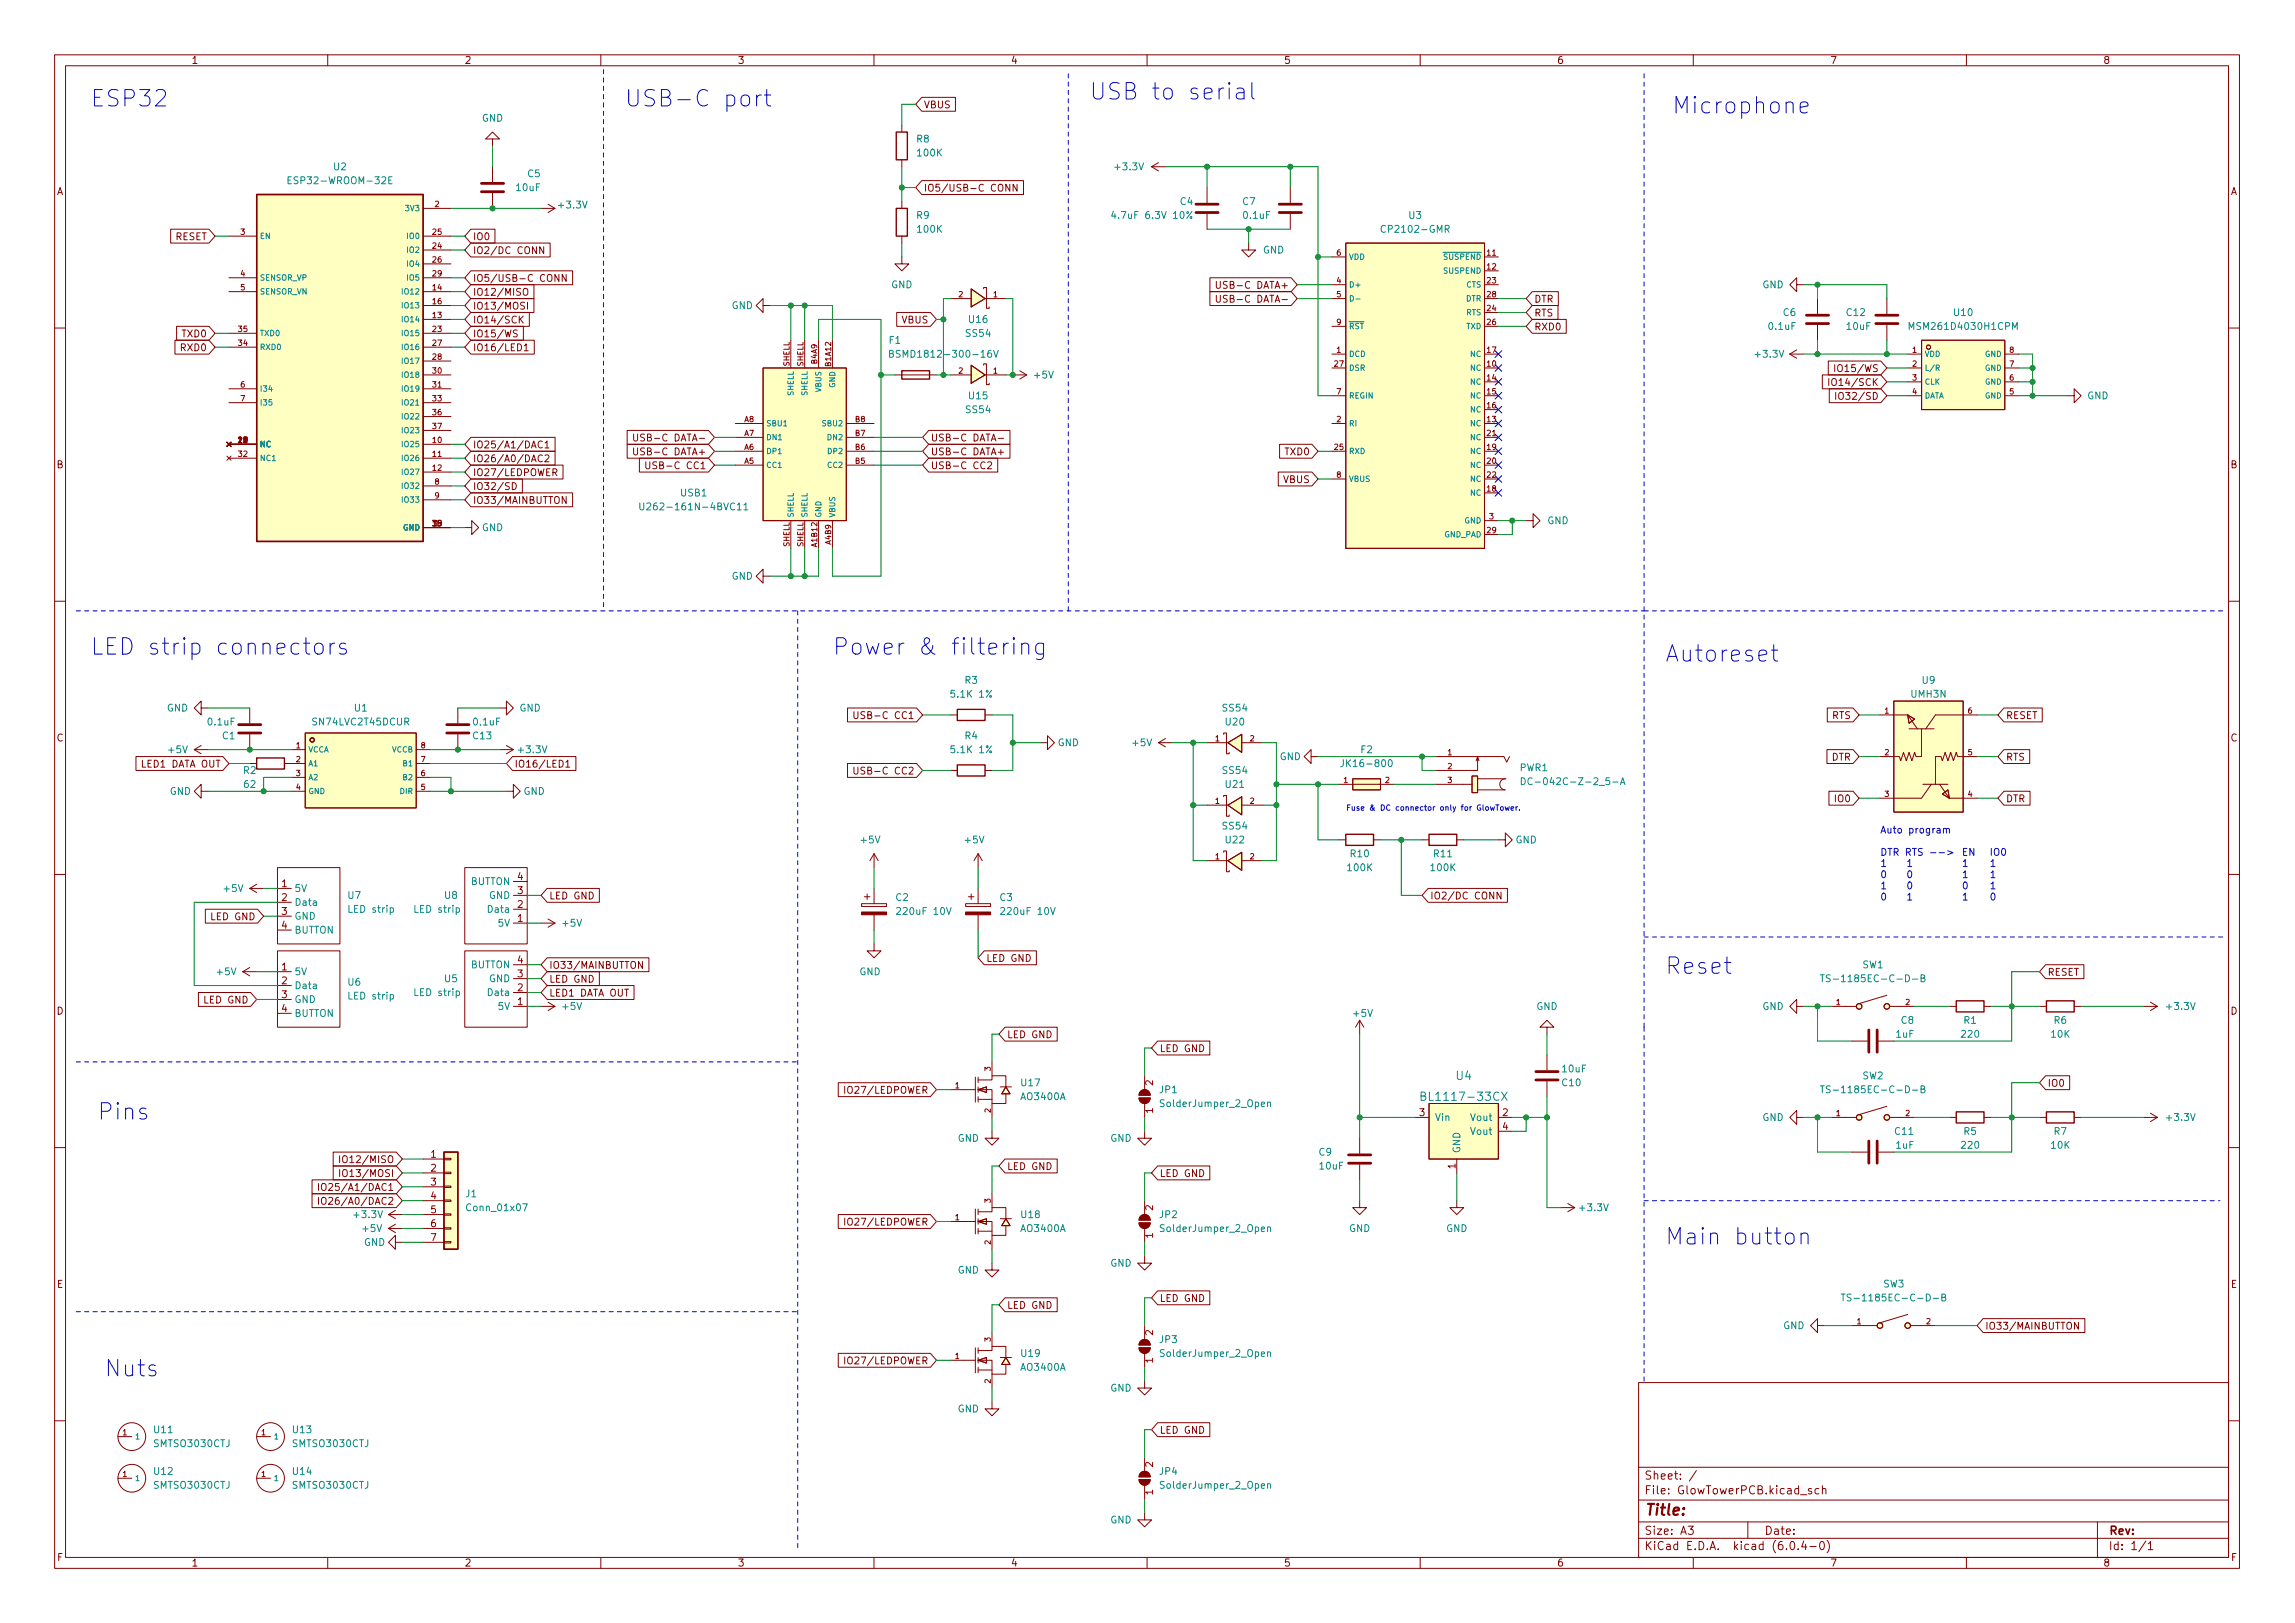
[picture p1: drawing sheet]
<svg xmlns="http://www.w3.org/2000/svg" width="420mm" height="297mm" viewBox="0 0 420 297" stroke-linecap="round" stroke-linejoin="round" font-family="sans-serif">
<defs><g id="words">
<g font-size="4.2" fill="#0000c2">
<text x="16.5" y="19.5">ESP32</text>
<text x="114.3" y="19.5">USB-C port</text>
<text x="199.4" y="18.3">USB to serial</text>
<text x="306.1" y="20.8">Microphone</text>
<text x="16.5" y="119.9">LED strip connectors</text>
<text x="152.4" y="119.9">Power &amp; filtering</text>
<text x="304.8" y="121.1">Autoreset</text>
<text x="304.8" y="178.3">Reset</text>
<text x="17.8" y="205">Pins</text>
<text x="304.8" y="227.8">Main button</text>
<text x="19" y="251.9">Nuts</text>
</g>
<text font-size="2.8" fill="#840000" x="301" y="277.3">Title:</text>
<g font-size="2.1" fill="#008484">
<text x="266.6" y="197.6">U4</text>
<text x="261.2" y="201.5">BL1117-33CX</text>
</g>
<g font-size="2.1" fill="#840000">
<text x="301" y="273.5">File: GlowTowerPCB.kicad_sch</text>
<text x="301" y="270.8">Sheet: /</text>
<text x="301" y="280.9">Size: A3</text>
<text x="323" y="280.9">Date:</text>
<text x="386" y="280.9">Rev:</text>
<text x="301" y="283.7">KiCad E.D.A. kicad (6.0.4-0)</text>
<text x="386" y="283.7">Id: 1/1</text>
</g>
<g font-size="1.8" fill="#840000">
<text x="35" y="11.7">1</text>
<text x="85" y="11.7">2</text>
<text x="135" y="11.7">3</text>
<text x="185" y="11.7">4</text>
<text x="235" y="11.7">5</text>
<text x="285" y="11.7">6</text>
<text x="335" y="11.7">7</text>
<text x="385" y="11.7">8</text>
<text x="169.1" y="19.8">VBUS</text>
<text x="10.3" y="35.7">A</text>
<text x="169.1" y="35.1">IO5/USB-C CONN</text>
<text x="408.3" y="35.7">A</text>
<text x="32" y="43.9">RESET</text>
<text x="86.5" y="43.9">IO0</text>
<text x="86.5" y="46.5">IO2/DC CONN</text>
<text x="86.5" y="51.6">IO5/USB-C CONN</text>
<text x="224" y="52.8">USB-C DATA+</text>
<text x="86.5" y="56.6">IO13/MOSI</text>
<text x="86.5" y="54.1">IO12/MISO</text>
<text x="86.5" y="59.2">IO14/SCK</text>
<text x="165.1" y="59.2">VBUS</text>
<text x="224.5" y="55.4">USB-C DATA-</text>
<text x="280.8" y="57.9">RTS</text>
<text x="280.8" y="55.4">DTR</text>
<text x="33.2" y="64.3">RXD0</text>
<text x="33.4" y="61.7">TXD0</text>
<text x="86.5" y="61.7">IO15/WS</text>
<text x="86.5" y="64.3">IO16/LED1</text>
<text x="280.8" y="60.5">RXD0</text>
<text x="336" y="70.6">IO14/SCK</text>
<text x="336.8" y="68.1">IO15/WS</text>
<text x="337.2" y="73.2">IO32/SD</text>
<text x="86.5" y="82">IO25/A1/DAC1</text>
<text x="117.3" y="83.3">USB-C DATA+</text>
<text x="117.8" y="80.8">USB-C DATA-</text>
<text x="170.3" y="83.3">USB-C DATA+</text>
<text x="170.3" y="80.8">USB-C DATA-</text>
<text x="235.4" y="83.3">TXD0</text>
<text x="10.3" y="85.7">B</text>
<text x="86.5" y="89.7">IO32/SD</text>
<text x="86.5" y="84.6">IO26/A0/DAC2</text>
<text x="86.5" y="87.1">IO27/LEDPOWER</text>
<text x="119.8" y="85.9">USB-C CC1</text>
<text x="170.3" y="85.9">USB-C CC2</text>
<text x="235" y="88.4">VBUS</text>
<text x="408.3" y="85.7">B</text>
<text x="86.5" y="92.2">IO33/MAINBUTTON</text>
<text x="157.9" y="131.6">USB-C CC1</text>
<text x="335.4" y="131.6">RTS</text>
<text x="367.2" y="131.6">RESET</text>
<text x="10.3" y="135.7">C</text>
<text x="408.3" y="135.7">C</text>
<text x="26.3" y="140.5">LED1 DATA OUT</text>
<text x="94.1" y="140.5">IO16/LED1</text>
<text x="157.9" y="141.7">USB-C CC2</text>
<text x="335.3" y="139.2">DTR</text>
<text x="367.2" y="139.2">RTS</text>
<text x="336.1" y="146.8">IO0</text>
<text x="367.2" y="146.8">DTR</text>
<text x="94.8" y="161.1">4</text>
<text x="51.6" y="162.3">1</text>
<text x="51.6" y="164.9">2</text>
<text x="51.6" y="167.4">3</text>
<text x="94.8" y="166.2">2</text>
<text x="94.8" y="163.6">3</text>
<text x="100.5" y="164.6">LED GND</text>
<text x="261.8" y="164.6">IO2/DC CONN</text>
<text x="38.9" y="168.4">LED GND</text>
<text x="51.6" y="170">4</text>
<text x="94.8" y="168.7">1</text>
<text x="51.6" y="177.6">1</text>
<text x="94.8" y="178.9">3</text>
<text x="94.8" y="176.3">4</text>
<text x="100.5" y="179.8">LED GND</text>
<text x="100.5" y="177.3">IO33/MAINBUTTON</text>
<text x="180.5" y="176">LED GND</text>
<text x="374.8" y="178.6">RESET</text>
<text x="10.3" y="185.7">D</text>
<text x="37.6" y="183.6">LED GND</text>
<text x="51.6" y="180.1">2</text>
<text x="51.6" y="182.7">3</text>
<text x="51.6" y="185.2">4</text>
<text x="94.8" y="183.9">1</text>
<text x="94.8" y="181.4">2</text>
<text x="100.5" y="182.4">LED1 DATA OUT</text>
<text x="408.3" y="185.7">D</text>
<text x="184.3" y="190">LED GND</text>
<text x="212.2" y="192.5">LED GND</text>
<text x="155.5" y="200.2">IO27/LEDPOWER</text>
<text x="211.1" y="203.7" transform="rotate(-90 211.1 203.7)">1</text>
<text x="211.1" y="198.6" transform="rotate(-90 211.1 198.6)">2</text>
<text x="374.8" y="198.9">IO0</text>
<text x="259.9" y="204.3">3</text>
<text x="275.1" y="204.3">2</text>
<text x="275.1" y="206.8">4</text>
<text x="63.4" y="212.9">IO12/MISO</text>
<text x="63.4" y="215.4">IO13/MOSI</text>
<text x="78.9" y="211.9">1</text>
<text x="78.9" y="214.4">2</text>
<text x="184.3" y="214.1">LED GND</text>
<text x="212.2" y="215.4">LED GND</text>
<text x="266.4" y="213.9" transform="rotate(-90 266.4 213.9)">1</text>
<text x="60.3" y="220.5">IO26/A0/DAC2</text>
<text x="60.3" y="217.9">IO25/A1/DAC1</text>
<text x="78.9" y="217">3</text>
<text x="78.9" y="219.5">4</text>
<text x="211.1" y="221.5" transform="rotate(-90 211.1 221.5)">2</text>
<text x="78.9" y="222">5</text>
<text x="78.9" y="224.6">6</text>
<text x="78.9" y="227.1">7</text>
<text x="155.5" y="224.3">IO27/LEDPOWER</text>
<text x="211.1" y="226.6" transform="rotate(-90 211.1 226.6)">1</text>
<text x="10.4" y="235.7">E</text>
<text x="184.3" y="239.5">LED GND</text>
<text x="212.2" y="238.3">LED GND</text>
<text x="408.4" y="235.7">E</text>
<text x="211.1" y="244.4" transform="rotate(-90 211.1 244.4)">2</text>
<text x="363.4" y="243.3">IO33/MAINBUTTON</text>
<text x="155.5" y="249.7">IO27/LEDPOWER</text>
<text x="211.1" y="249.4" transform="rotate(-90 211.1 249.4)">1</text>
<text x="212.2" y="262.4">LED GND</text>
<text x="211.1" y="268.5" transform="rotate(-90 211.1 268.5)">2</text>
<text x="211.1" y="273.6" transform="rotate(-90 211.1 273.6)">1</text>
<text x="10.4" y="285.7">F</text>
<text x="35" y="286.7">1</text>
<text x="85" y="286.7">2</text>
<text x="135" y="286.7">3</text>
<text x="185" y="286.7">4</text>
<text x="235" y="286.7">5</text>
<text x="285" y="286.7">6</text>
<text x="335" y="286.7">7</text>
<text x="385" y="286.7">8</text>
<text x="408.4" y="285.7">F</text>
</g>
<g font-size="1.8" fill="#008484">
<text x="88.2" y="22.3">GND</text>
<text x="167.8" y="26.1">R8</text>
<text x="168.1" y="28.6">100K</text>
<text x="53.7" y="33.7">ESP32-WROOM-32E</text>
<text x="61.1" y="31.2">U2</text>
<text x="94.6" y="35">10uF</text>
<text x="96.6" y="32.4">C5</text>
<text x="204.3" y="31.2">+3.3V</text>
<text x="102.4" y="38.1">+3.3V</text>
<text x="167.8" y="40">R9</text>
<text x="204.5" y="40">4.7uF 6.3V 10%</text>
<text x="216.1" y="37.5">C4</text>
<text x="227.5" y="37.5">C7</text>
<text x="227.7" y="40">0.1uF</text>
<text x="257.9" y="40">U3</text>
<text x="168.1" y="42.6">100K</text>
<text x="231.2" y="46.4">GND</text>
<text x="253.5" y="42.6">CP2102-GMR</text>
<text x="163.1" y="52.7">GND</text>
<text x="322.6" y="52.7">GND</text>
<text x="133.9" y="56.6">GND</text>
<text x="177.4" y="59.1">U16</text>
<text x="326.5" y="57.8">C6</text>
<text x="338.1" y="57.8">C12</text>
<text x="357.8" y="57.8">U10</text>
<text x="162.8" y="62.9">F1</text>
<text x="164.5" y="65.4">BSMD1812-300-16V</text>
<text x="176.9" y="61.6">SS54</text>
<text x="321.5" y="65.4">+3.3V</text>
<text x="323.9" y="60.4">0.1uF</text>
<text x="338.2" y="60.4">10uF</text>
<text x="350.2" y="60.4">MSM261D4030H1CPM</text>
<text x="189.4" y="69.3">+5V</text>
<text x="176.9" y="75.6">SS54</text>
<text x="177.4" y="73.1">U15</text>
<text x="382.1" y="73.1">GND</text>
<text x="118.8" y="93.4">U262-161N-4BVC11</text>
<text x="124.6" y="90.8">USB1</text>
<text x="283.3" y="95.9">GND</text>
<text x="88.2" y="97.2">GND</text>
<text x="133.9" y="106.1">GND</text>
<text x="176.7" y="125.1">R3</text>
<text x="351.9" y="125.1">U9</text>
<text x="30.5" y="130.2">GND</text>
<text x="64.9" y="130.2">U1</text>
<text x="95.1" y="130.2">GND</text>
<text x="174.4" y="127.7">5.1K 1%</text>
<text x="223.9" y="130.2">SS54</text>
<text x="349.9" y="127.7">UMH3N</text>
<text x="30.9" y="137.8">+5V</text>
<text x="38.2" y="132.8">0.1uF</text>
<text x="40.7" y="135.3">C1</text>
<text x="57.5" y="132.8">SN74LVC2T45DCUR</text>
<text x="86.7" y="135.3">C13</text>
<text x="86.8" y="132.8">0.1uF</text>
<text x="95.1" y="137.8">+3.3V</text>
<text x="174.4" y="137.8">5.1K 1%</text>
<text x="176.7" y="135.3">R4</text>
<text x="193.6" y="136.6">GND</text>
<text x="207.4" y="136.6">+5V</text>
<text x="224.4" y="132.8">U20</text>
<text x="249.2" y="137.8">F2</text>
<text x="44.6" y="141.6">R2</text>
<text x="223.9" y="141.6">SS54</text>
<text x="234.3" y="139.1">GND</text>
<text x="246.3" y="140.4">JK16-800</text>
<text x="278.3" y="141.1">PWR1</text>
<text x="280.7" y="143.7">DC-042C-Z-2_5-A</text>
<text x="31.1" y="145.5">GND</text>
<text x="44.7" y="144.2">62</text>
<text x="95.8" y="145.5">GND</text>
<text x="224.4" y="144.2">U21</text>
<text x="157.7" y="154.3">+5V</text>
<text x="176.7" y="154.3">+5V</text>
<text x="223.9" y="151.8">SS54</text>
<text x="224.4" y="154.3">U22</text>
<text x="277.4" y="154.3">GND</text>
<text x="86.1" y="162">BUTTON</text>
<text x="246.8" y="159.4">100K</text>
<text x="247.3" y="156.9">R10</text>
<text x="262" y="159.4">100K</text>
<text x="262.5" y="156.9">R11</text>
<text x="41.1" y="163.2">+5V</text>
<text x="53.8" y="163.2">5V</text>
<text x="53.8" y="165.8">Data</text>
<text x="63.7" y="164.5">U7</text>
<text x="64" y="167">LED strip</text>
<text x="76.1" y="167">LED strip</text>
<text x="81.4" y="164.5">U8</text>
<text x="89.5" y="164.5">GND</text>
<text x="89.6" y="167">Data</text>
<text x="164" y="164.9">C2</text>
<text x="164.7" y="167.4">220uF 10V</text>
<text x="183.1" y="164.9">C3</text>
<text x="183.8" y="167.4">220uF 10V</text>
<text x="53.8" y="168.3">GND</text>
<text x="53.8" y="170.9">BUTTON</text>
<text x="91.3" y="169.6">5V</text>
<text x="103.1" y="169.6">+5V</text>
<text x="39.8" y="178.5">+5V</text>
<text x="53.8" y="178.5">5V</text>
<text x="81.4" y="179.7">U5</text>
<text x="86.1" y="177.2">BUTTON</text>
<text x="89.5" y="179.7">GND</text>
<text x="157.3" y="178.5">GND</text>
<text x="335.5" y="179.7">TS-1185EC-C-D-B</text>
<text x="341" y="177.2">SW1</text>
<text x="53.8" y="181">Data</text>
<text x="53.8" y="183.6">GND</text>
<text x="63.7" y="180.4">U6</text>
<text x="64" y="182.9">LED strip</text>
<text x="76.1" y="182.3">LED strip</text>
<text x="89.6" y="182.3">Data</text>
<text x="91.3" y="184.8">5V</text>
<text x="103.1" y="184.8">+5V</text>
<text x="281.2" y="184.8">GND</text>
<text x="322.6" y="184.8">GND</text>
<text x="396.8" y="184.8">+3.3V</text>
<text x="53.8" y="186.1">BUTTON</text>
<text x="247.8" y="186.1">+5V</text>
<text x="347.1" y="189.9">1uF</text>
<text x="348.1" y="187.4">C8</text>
<text x="359.2" y="189.9">220</text>
<text x="359.5" y="187.4">R1</text>
<text x="375.6" y="189.9">10K</text>
<text x="376.1" y="187.4">R6</text>
<text x="286.1" y="196.3">10uF</text>
<text x="341" y="197.5">SW2</text>
<text x="187" y="201.3">AO3400A</text>
<text x="187" y="198.8">U17</text>
<text x="212.3" y="200.1">JP1</text>
<text x="212.9" y="202.6">SolderJumper_2_Open</text>
<text x="286.1" y="198.8">C10</text>
<text x="335.5" y="200.1">TS-1185EC-C-D-B</text>
<text x="175.3" y="209">GND</text>
<text x="203.2" y="209">GND</text>
<text x="262.6" y="205.1">Vin</text>
<text x="269.4" y="205.1">Vout</text>
<text x="269.4" y="207.7">Vout</text>
<text x="322.6" y="205.1">GND</text>
<text x="347" y="207.7">C11</text>
<text x="359.5" y="207.7">R5</text>
<text x="376.1" y="207.7">R7</text>
<text x="396.8" y="205.1">+3.3V</text>
<text x="241.5" y="211.5">C9</text>
<text x="241.6" y="214">10uF</text>
<text x="267.3" y="211.1" transform="rotate(-90 267.3 211.1)">GND</text>
<text x="347.1" y="210.2">1uF</text>
<text x="359.2" y="210.2">220</text>
<text x="375.6" y="210.2">10K</text>
<text x="85.3" y="219.1">J1</text>
<text x="85.7" y="221.7">Conn_01x07</text>
<text x="289.4" y="221.7">+3.3V</text>
<text x="65" y="222.9">+3.3V</text>
<text x="66.5" y="225.5">+5V</text>
<text x="187" y="225.5">AO3400A</text>
<text x="187" y="222.9">U18</text>
<text x="212.3" y="222.9">JP2</text>
<text x="212.9" y="225.5">SolderJumper_2_Open</text>
<text x="247" y="225.5">GND</text>
<text x="264.7" y="225.5">GND</text>
<text x="66.6" y="228">GND</text>
<text x="175.3" y="233.1">GND</text>
<text x="203.2" y="231.8">GND</text>
<text x="339.3" y="238.2">TS-1185EC-C-D-B</text>
<text x="344.8" y="235.6">SW3</text>
<text x="212.3" y="245.8">JP3</text>
<text x="326.4" y="243.2">GND</text>
<text x="187" y="250.9">AO3400A</text>
<text x="187" y="248.3">U19</text>
<text x="212.9" y="248.3">SolderJumper_2_Open</text>
<text x="203.2" y="254.7">GND</text>
<text x="28.3" y="262.3">U11</text>
<text x="53.7" y="262.3">U13</text>
<text x="175.3" y="258.5">GND</text>
<text x="28.3" y="269.9">U12</text>
<text x="28.3" y="264.8">SMTSO3030CTJ</text>
<text x="53.7" y="269.9">U14</text>
<text x="53.7" y="264.8">SMTSO3030CTJ</text>
<text x="212.3" y="269.9">JP4</text>
<text x="28.3" y="272.5">SMTSO3030CTJ</text>
<text x="53.7" y="272.5">SMTSO3030CTJ</text>
<text x="212.9" y="272.5">SolderJumper_2_Open</text>
<text x="203.2" y="278.8">GND</text>
</g>
<g font-size="1.8" fill="#0000c2">
<text x="344.2" y="152.5">Auto program</text>
<text x="344.2" y="156.6">DTR RTS --&gt; EN IO0</text>
<text x="344.2" y="158.7">1 1 1 1</text>
<text x="344.2" y="162.7">1 0 0 1</text>
<text x="344.2" y="164.8">0 1 1 0</text>
</g>
<g font-size="1.4" fill="#008484">
<text x="74.4" y="38.6">3V3</text>
<text x="47.5" y="43.7">EN</text>
<text x="74.7" y="46.3">IO2</text>
<text x="74.7" y="43.7">IO0</text>
<text x="246.9" y="47.5">VDD</text>
<text x="263.3" y="47.5">~{SUSPEND}</text>
<text x="47.5" y="51.3">SENSOR_VP</text>
<text x="47.5" y="53.9">SENSOR_VN</text>
<text x="73.9" y="53.9">IO12</text>
<text x="74.7" y="48.8">IO4</text>
<text x="74.7" y="51.3">IO5</text>
<text x="246.9" y="52.6">D+</text>
<text x="264.4" y="50.1">SUSPEND</text>
<text x="268.4" y="52.6">CTS</text>
<text x="73.9" y="59">IO14</text>
<text x="73.9" y="56.4">IO13</text>
<text x="268.4" y="55.2">DTR</text>
<text x="268.4" y="57.7">RTS</text>
<text x="47.5" y="64">RXD0</text>
<text x="47.5" y="61.5">TXD0</text>
<text x="73.9" y="61.5">IO15</text>
<text x="73.9" y="64">IO16</text>
<text x="246.9" y="65.3">DCD</text>
<text x="246.9" y="60.2">~{RST}</text>
<text x="268.4" y="60.2">TXD</text>
<text x="269.2" y="65.3">NC</text>
<text x="352.3" y="65.3">VDD</text>
<text x="363.4" y="65.3">GND</text>
<text x="47.5" y="71.7">I34</text>
<text x="73.9" y="66.6">IO17</text>
<text x="73.9" y="69.1">IO18</text>
<text x="73.9" y="71.7">IO19</text>
<text x="150.4" y="71.7" transform="rotate(-90 150.4 71.7)">VBUS</text>
<text x="152.9" y="70.9" transform="rotate(-90 152.9 70.9)">GND</text>
<text x="246.9" y="67.9">DSR</text>
<text x="269.2" y="67.9">NC</text>
<text x="269.2" y="70.4">NC</text>
<text x="352.3" y="67.8">L/R</text>
<text x="352.3" y="70.4">CLK</text>
<text x="363.4" y="70.4">GND</text>
<text x="363.4" y="67.8">GND</text>
<text x="47.5" y="74.2">I35</text>
<text x="73.9" y="74.2">IO21</text>
<text x="73.9" y="76.7">IO22</text>
<text x="145.3" y="72.4" transform="rotate(-90 145.3 72.4)">SHELL</text>
<text x="147.8" y="72.4" transform="rotate(-90 147.8 72.4)">SHELL</text>
<text x="246.9" y="72.9">REGIN</text>
<text x="269.2" y="72.9">NC</text>
<text x="269.2" y="75.5">NC</text>
<text x="352.3" y="72.9">DATA</text>
<text x="363.4" y="72.9">GND</text>
<text x="47.5" y="81.8">NC</text>
<text x="73.9" y="81.8">IO25</text>
<text x="73.9" y="79.3">IO23</text>
<text x="140.2" y="83.1">DP1</text>
<text x="140.2" y="80.5">DN1</text>
<text x="140.2" y="78">SBU1</text>
<text x="150.7" y="78">SBU2</text>
<text x="151.6" y="80.5">DN2</text>
<text x="151.7" y="83.1">DP2</text>
<text x="246.9" y="78">RI</text>
<text x="246.9" y="83.1">RXD</text>
<text x="269.2" y="78">NC</text>
<text x="269.2" y="83.1">NC</text>
<text x="269.2" y="80.6">NC</text>
<text x="47.5" y="84.4">NC1</text>
<text x="73.9" y="84.4">IO26</text>
<text x="73.9" y="86.9">IO27</text>
<text x="73.9" y="89.4">IO32</text>
<text x="140.2" y="85.6">CC1</text>
<text x="151.6" y="85.6">CC2</text>
<text x="246.9" y="88.2">VBUS</text>
<text x="269.2" y="85.6">NC</text>
<text x="269.2" y="88.2">NC</text>
<text x="73.9" y="92">IO33</text>
<text x="145.3" y="94.8" transform="rotate(-90 145.3 94.8)">SHELL</text>
<text x="147.8" y="94.8" transform="rotate(-90 147.8 94.8)">SHELL</text>
<text x="150.4" y="94.8" transform="rotate(-90 150.4 94.8)">GND</text>
<text x="152.9" y="94.8" transform="rotate(-90 152.9 94.8)">VBUS</text>
<text x="268.1" y="95.8">GND</text>
<text x="269.2" y="90.7">NC</text>
<text x="73.8" y="97.1">GND</text>
<text x="264.4" y="98.3">GND_PAD</text>
<text x="56.4" y="137.7">VCCA</text>
<text x="71.7" y="137.7">VCCB</text>
<text x="56.4" y="140.2">A1</text>
<text x="56.4" y="142.8">A2</text>
<text x="73.9" y="142.8">B2</text>
<text x="73.9" y="140.2">B1</text>
<text x="56.4" y="145.3">GND</text>
<text x="73.3" y="145.3">DIR</text>
<text x="24.6" y="263.4">1</text>
<text x="50" y="263.4">1</text>
<text x="24.6" y="271">1</text>
<text x="50" y="271">1</text>
</g>
<g font-size="1.4" fill="#840000">
<text x="79.6" y="37.9">2</text>
<text x="44.1" y="43">3</text>
<text x="79.2" y="45.5">24</text>
<text x="79.2" y="43">25</text>
<text x="244.7" y="46.8">6</text>
<text x="272.3" y="46.8">11</text>
<text x="44.1" y="50.6">4</text>
<text x="44.1" y="53.1">5</text>
<text x="79.2" y="53.1">14</text>
<text x="79.2" y="48">26</text>
<text x="79.2" y="50.6">29</text>
<text x="244.7" y="51.9">4</text>
<text x="272.3" y="49.3">12</text>
<text x="272.3" y="51.9">23</text>
<text x="79.2" y="58.2">13</text>
<text x="79.2" y="55.7">16</text>
<text x="175.5" y="54.4">2</text>
<text x="181.9" y="54.4">1</text>
<text x="244.7" y="54.4">5</text>
<text x="244.7" y="59.5">9</text>
<text x="272.3" y="56.9">24</text>
<text x="272.3" y="59.5">26</text>
<text x="272.3" y="54.4">28</text>
<text x="43.7" y="63.3">34</text>
<text x="43.7" y="60.7">35</text>
<text x="79.2" y="60.7">23</text>
<text x="79.2" y="63.3">27</text>
<text x="79.2" y="65.8">28</text>
<text x="244.7" y="64.6">1</text>
<text x="272.3" y="64.6">17</text>
<text x="350.1" y="64.6">1</text>
<text x="367.9" y="64.6">8</text>
<text x="44.1" y="70.9">6</text>
<text x="79.2" y="68.4">30</text>
<text x="79.2" y="70.9">31</text>
<text x="144.5" y="67.1" transform="rotate(-90 144.5 67.1)">SHELL</text>
<text x="147.1" y="67.1" transform="rotate(-90 147.1 67.1)">SHELL</text>
<text x="149.6" y="66.6" transform="rotate(-90 149.6 66.6)">B4A9</text>
<text x="152.1" y="67" transform="rotate(-90 152.1 67)">B1A12</text>
<text x="175.5" y="68.4">2</text>
<text x="181.9" y="68.4">1</text>
<text x="244.3" y="67.1">27</text>
<text x="272.3" y="67.1">10</text>
<text x="272.3" y="69.6">14</text>
<text x="350.1" y="67.1">2</text>
<text x="350.1" y="69.6">3</text>
<text x="367.9" y="69.6">6</text>
<text x="367.9" y="67.1">7</text>
<text x="44.1" y="73.4">7</text>
<text x="79.2" y="73.4">33</text>
<text x="79.2" y="76">36</text>
<text x="136.3" y="77.3">A8</text>
<text x="156.6" y="77.3">B8</text>
<text x="244.7" y="77.3">2</text>
<text x="244.7" y="72.2">7</text>
<text x="272.3" y="77.3">13</text>
<text x="272.3" y="72.2">15</text>
<text x="272.3" y="74.7">16</text>
<text x="350.1" y="72.2">4</text>
<text x="367.9" y="72.2">5</text>
<text x="43.7" y="81.1">17</text>
<text x="43.7" y="83.6">32</text>
<text x="44.5" y="81.1">1</text>
<text x="79.2" y="81.1">10</text>
<text x="79.2" y="83.6">11</text>
<text x="79.2" y="78.5">37</text>
<text x="136.3" y="82.3">A6</text>
<text x="136.3" y="79.8">A7</text>
<text x="156.6" y="82.3">B6</text>
<text x="156.6" y="79.8">B7</text>
<text x="244.3" y="82.3">25</text>
<text x="272.3" y="82.3">19</text>
<text x="272.3" y="79.8">21</text>
<text x="79.2" y="86.1">12</text>
<text x="79.6" y="88.7">8</text>
<text x="136.3" y="84.9">A5</text>
<text x="156.6" y="84.9">B5</text>
<text x="244.7" y="87.4">8</text>
<text x="272.3" y="90">18</text>
<text x="272.3" y="84.9">20</text>
<text x="272.3" y="87.4">22</text>
<text x="79.6" y="91.2">9</text>
<text x="272.7" y="95">3</text>
<text x="79.2" y="96.3">15</text>
<text x="79.6" y="96.3">19</text>
<text x="144.5" y="100.1" transform="rotate(-90 144.5 100.1)">SHELL</text>
<text x="147.1" y="100.1" transform="rotate(-90 147.1 100.1)">SHELL</text>
<text x="149.6" y="100" transform="rotate(-90 149.6 100)">A1B12</text>
<text x="152.1" y="99.6" transform="rotate(-90 152.1 99.6)">A4B9</text>
<text x="272.3" y="97.6">29</text>
<text x="345.1" y="130.6">1</text>
<text x="360.3" y="130.6">6</text>
<text x="54.2" y="136.9">1</text>
<text x="77.1" y="136.9">8</text>
<text x="222.5" y="135.7">1</text>
<text x="228.8" y="135.7">2</text>
<text x="54.2" y="139.5">2</text>
<text x="54.2" y="142">3</text>
<text x="77.1" y="142">6</text>
<text x="77.1" y="139.5">7</text>
<text x="246" y="143.3">1</text>
<text x="253.6" y="143.3">2</text>
<text x="265" y="138.2">1</text>
<text x="265" y="140.8">2</text>
<text x="265" y="143.3">3</text>
<text x="345.1" y="138.2">2</text>
<text x="360.3" y="138.2">5</text>
<text x="54.2" y="144.6">4</text>
<text x="77.1" y="144.6">5</text>
<text x="222.5" y="147.1">1</text>
<text x="228.8" y="147.1">2</text>
<text x="345.1" y="145.8">3</text>
<text x="360.3" y="145.8">4</text>
<text x="222.5" y="157.3">1</text>
<text x="228.8" y="157.3">2</text>
<text x="336.2" y="183.9">1</text>
<text x="348.9" y="183.9">2</text>
<text x="181.4" y="196" transform="rotate(-90 181.4 196)">3</text>
<text x="174.9" y="199.2">1</text>
<text x="181.4" y="203.6" transform="rotate(-90 181.4 203.6)">2</text>
<text x="336.2" y="204.3">1</text>
<text x="348.9" y="204.3">2</text>
<text x="181.4" y="220.1" transform="rotate(-90 181.4 220.1)">3</text>
<text x="174.9" y="223.3">1</text>
<text x="181.4" y="227.8" transform="rotate(-90 181.4 227.8)">2</text>
<text x="181.4" y="245.5" transform="rotate(-90 181.4 245.5)">3</text>
<text x="340" y="242.4">1</text>
<text x="352.7" y="242.4">2</text>
<text x="174.9" y="248.7">1</text>
<text x="181.4" y="253.2" transform="rotate(-90 181.4 253.2)">2</text>
<text x="22.5" y="262.7">1</text>
<text x="47.9" y="262.7">1</text>
<text x="22.5" y="270.3">1</text>
<text x="47.9" y="270.3">1</text>
</g>
<text font-size="1.4" fill="#0000c2" x="246.4" y="148.4">Fuse &amp; DC connector only for GlowTower.</text>
</g></defs>
<g fill="none" stroke="#840000" stroke-width=".18">
<path d="M10 10h400v277h-400zM12 12h396v273h-396zM60 10v2M110 10v2M160 10v2M168.8 17.8h6.1v2.6h-6.1l-1.2-1.3zM210 10v2M260 10v2M310 10v2M360 10v2M77.5 38.1h5M90.2 25.4h1.2l-1.2-1.2-1.3 1.2h1.3v1.3"/>
<path d="M90.2 30.5v2.8M90.2 35.3v2.8M99.1 38.1h2.5M100.3 37.4l1.3 .7M101.6 38.1l-1.3 .8M165.1 22.9v1.3M165.1 29.2v1.3M165.1 36.9v1.2M168.8 33.1h18.6v2.5h-18.6l-1.2-1.3zM184.9 33.7v1.3l-.8-1.3v1.3M186.2 33.7v1.3l-.7-1.3v1.3M210.8 30.5l1.3 .8"/>
<path d="M210.8 30.5h2.6M212.1 29.8l-1.3 .7M221 34.3v2.8M221 39.2v2.7M236.2 34.3v2.8M236.2 39.2v2.7M31.2 41.9h7.1l1.1 1.3-1.1 1.3h-7.1zM32.3 59.7h6l1.1 1.3-1.1 1.3h-6zM41.9 53.4h5.1M41.9 43.2h5.1M41.9 50.8h5.1M77.5 58.5h5"/>
<path d="M77.5 53.4h5M77.5 55.9h5M77.5 45.8h5M77.5 43.2h5M77.5 48.3h5M77.5 50.8h5M86.2 54.6h11.6v2.6h-11.6l-1.1-1.3zM86.2 52.1h11.6v2.5h-11.6l-1.1-1.2zM86.2 59.7h9.6v2.6h-9.6l-1.1-1.3zM86.2 57.2h10.7v2.5h-10.7l-1.1-1.2zM86.2 41.9h4.4v2.6h-4.4l-1.1-1.3zM86.2 49.6h18.6v2.5h-18.6l-1.1-1.3z"/>
<path d="M86.2 44.5h14.5v2.5h-14.5l-1.1-1.2zM95.2 58.4l.6 .7M95.8 57.9l-.7 .7M95.8 53l.3-.2a.43 .43 0 0 1 .5 .4v.4a.42 .42 0 0 1-.4 .5 .42 .42 0 0 1-.4-.5zM96 55.4l-.5-.1-.1 .1v.4l.5 .2 .1 .3-.2 .3-.5-.1M96.6 55.3v1.3M99.5 45.2v1.2l-.7-1.2v1.2M102.3 50.2v1.3l-.7-1.3v1.3M103.6 50.2v1.3l-.7-1.3v1.3M139.7 55.9v-1.3l-1.3 1.3 1.3 1.3v-1.3h1.3M164.2 57.2h6.1l1.1 1.3-1.1 1.2h-6.1zM165.1 47v1.3h1.3l-1.3 1.3-1.3-1.3h1.3"/>
<path d="M165.1 43.2v1.3M174 54.6h3.8M177.8 52.9l2.5 1.7-2.5 1.6zM180.1 52.9v-.3h.5v3.8h.5v-.2M180.3 54.6h3.8M221.5 50.8h14.9l1.1 1.3-1.1 1.3h-14.9zM221.5 53.4h14.9l1.1 1.2-1.1 1.3h-14.9zM222.7 51.5v1l.2 .3 .4-.1 .1-.2v-1M222.7 54v1.1l.2 .2h.4l.1-.2v-1.1M224.7 54.1l-.5-.1-.2 .2v.3l.6 .3 .1 .3-.3 .2h-.4M228.6 44.5v1.3h1.3l-1.3 1.2-1.3-1.2h1.3M243.8 54.6h2.6"/>
<path d="M243.8 47h2.6M243.8 52.1h2.6M243.8 59.7h2.6M246.4 44.5h25.4v55.9h-25.4zM271.8 54.6h2.5M271.8 47h2.5M271.8 49.6h2.5M271.8 52.1h2.5M271.8 57.2h2.5M271.8 59.7h2.5M280.5 58.5h6.2v2.5h-6.2l-1.1-1.3zM280.5 55.9h4.7v2.6h-4.7l-1.1-1.3z"/>
<path d="M280.5 53.4h4.8v2.5h-4.8l-1.1-1.3zM328.9 52.1v1.3l-1.2-1.3 1.2-1.3v1.3h1.3M332.7 54.6v2.8M332.7 59.5v2.8M345.4 54.6v2.8M345.4 59.5v2.8M10 60h2M32 62.3h6.3l1.1 1.2-1.1 1.3h-6.3zM41.9 61h5.1M41.9 63.5h5.1M41.9 71.2h5.1M41.9 73.7h5.1"/>
<path d="M77.5 68.6h5M77.5 61h5M77.5 63.5h5M77.5 66.1h5M77.5 71.2h5M77.5 73.7h5M77.5 76.2h5M77.5 78.8h5M86.2 62.3h11.6v2.5h-11.6l-1.1-1.3zM94.7 60.5l-.5-.1-.2 .2 .1 .3 .5 .3v.3l-.1 .2-.5-.1M96 63.3l.3-.4v1.3M96 64.2h.7"/>
<path d="M114.8 78.8h14.9l1.1 1.2-1.1 1.3h-14.9zM116 79.4v1.1l.2 .2h.4l.1-.2v-1.1M118 79.5l-.5-.1-.2 .2v.3l.6 .3 .1 .3-.2 .2h-.5M134.6 77.5h5.1M139.7 67.3h15.2v28h-15.2zM144.8 62.3v5M147.3 62.3v5M149.9 62.3v5M152.4 62.3v5M154.9 77.5h5.1M163.8 68.6h7.6M170 78.8h14.9v2.5h-14.9l-1.1-1.3z"/>
<path d="M174 68.6h3.8M177.8 66.8l2.5 1.8-2.5 1.5zM180.1 66.8v-.2h.5v3.8h.5v-.3M180.3 68.6h3.8M185.4 68.6h2.6M186.7 67.9l1.3 .7M188 68.6l-1.3 .8M243.8 64.8h2.6M243.8 67.3h2.6M243.8 77.5h2.6M243.8 72.4h2.6M271.8 64.8h2.5"/>
<path d="M271.8 67.3h2.5M271.8 77.5h2.5M271.8 69.9h2.5M271.8 72.4h2.5M271.8 75h2.5M327.7 64.8h2.5M327.7 64.8l1.2 .8M328.9 64l-1.2 .8M333.6 68.6h10.7l1.1 1.3-1.1 1.3h-10.7zM334.7 66.1h9.6l1.1 1.2-1.1 1.3h-9.6zM334.8 69.3v1.3M334.9 71.2h9.4l1.1 1.2-1.1 1.3h-9.4z"/>
<path d="M335.4 69.5l.3-.2a.43 .43 0 0 1 .5 .4v.4a.42 .42 0 0 1-.4 .5 .42 .42 0 0 1-.5-.5zM335.9 66.7v1.3M336.1 71.8v1.3M336.7 72l.2-.2a.43 .43 0 0 1 .6 .4v.5a.42 .42 0 0 1-.5 .4 .42 .42 0 0 1-.4-.4zM349.2 64.8h2.6M349.2 67.3h2.6M349.2 69.9h2.6M349.2 72.4h2.6M351.8 62.3h15.2v12.7h-15.2zM367 64.8h2.6M367 67.3h2.6M367 69.9h2.6"/>
<path d="M367 72.4h2.6M378.5 72.4h1.2v1.3l1.3-1.3-1.3-1.2v1.2M408 60h2M41.5 80.9l.8 .8M41.5 83.5l.8 .7M41.9 81.3h5.1M41.9 83.9h5.1M42.3 80.9l-.8 .8M42.3 83.5l-.8 .7M77.5 96.6h5M77.5 81.3h5M77.5 83.9h5"/>
<path d="M77.5 86.4h5M77.5 88.9h5M77.5 91.5h5M85.1 96.6h1.3v-1.3l1.2 1.3-1.2 1.2v-1.2M86.2 87.7h9.4v2.5h-9.4l-1.1-1.3zM86.2 80h15.4v2.6h-15.4l-1.1-1.3zM86.2 82.6h15.4v2.5h-15.4l-1.1-1.2zM86.2 90.2h18.6v2.5h-18.6l-1.1-1.2zM86.2 85.1h16.9v2.6h-16.9l-1.1-1.3zM93.8 88.3a.64 .64 0 0 1 .7 .7 .64 .64 0 0 1-.7 .6zM99.3 80.8a.6 .6 0 0 0-.8 .5 .6 .6 0 0 0 .6 .7l.2-.1M99.3 83.4a.6 .6 0 0 0-.8 .4 .6 .6 0 0 0 .6 .7l.2-.1"/>
<path d="M99.8 81.1l.3-.4v1.3M99.8 83.4l.5-.1 .2 .3-.8 .9h.8M99.8 82h.7M101.2 86.5l.6-.1 .2-.2-.1-.3-.7-.1v1.3M101.5 86.5l.5 .6M103.6 90.9v1.2l-.7-1.2v1.2M114.8 81.3h14.9l1.1 1.3-1.1 1.3h-14.9zM116 82v1l.2 .3 .4-.1 .1-.2v-1M117.1 83.9h12.6l1.1 1.2-1.1 1.3h-12.6zM118.2 84.5v1.1l.3 .2 .3-.1 .2-.1v-1.1M134.6 82.6h5.1M134.6 85.1h5.1"/>
<path d="M134.6 80h5.1M144.8 95.3v5.1M147.3 95.3v5.1M149.9 95.3v5.1M152.4 95.3v5.1M154.9 82.6h5.1M154.9 85.1h5.1M154.9 80h5.1M170 83.9h12.7v2.5h-12.7l-1.1-1.3zM170 81.3h14.9v2.6h-14.9l-1.1-1.3zM180.8 84.6l.5-.1 .2 .4-.7 .9h.7M181.5 80.7l.4-1.3 .4 1.3"/>
<path d="M181.6 80.3h.6M182.8 82.8h.9M182.8 80.2h.9M183.2 82.3v1M234 86.4h6.2l1.1 1.3-1.1 1.2h-6.2zM234.3 81.3h5.9l1.1 1.3-1.1 1.3h-5.9zM243.8 82.6h2.6M243.8 87.7h2.6M271.8 90.2h2.5M271.8 82.6h2.5M271.8 85.1h2.5M271.8 80h2.5"/>
<path d="M271.8 87.7h2.5M271.8 97.8h2.5M271.8 95.3h2.5M279.4 95.3h1.3v-1.3l1.2 1.3-1.2 1.3v-1.3M10 110h2M139.7 105.4v-1.2l-1.3 1.2 1.3 1.3v-1.3h1.3M408 110h2M24.9 138.5h15.9l1.1 1.2-1.1 1.3h-15.9zM35.6 137.2h2.5M35.6 137.2l1.2 .8M36.8 129.6v1.2l-1.2-1.2 1.2-1.3v1.3h1.3M36.8 136.4l-1.2 .8"/>
<path d="M45.7 129.6v2.8M45.7 134.4v2.8M45.7 139.7h1.3M52.1 139.7h3.8M53.3 137.2h2.6M55.9 134.1h20.3v13.8h-20.3zM76.2 137.2h2.5M76.2 139.7h2.5M83.8 129.6v2.8M83.8 134.4v2.8M91.4 129.6h1.3v-1.3l1.3 1.3-1.3 1.2v-1.2M91.4 137.2h2.6"/>
<path d="M92.7 136.4l1.3 .8M93.8 138.5h11.6v2.5h-11.6l-1.1-1.3zM94 137.2l-1.3 .8M103.6 139.5l.4-.4v1.3M155.2 129.6h12.6l1.1 1.2-1.1 1.3h-12.6zM155.2 139.7h12.6l1.1 1.3-1.1 1.3h-12.6zM156.3 130.2v1.1l.3 .2h.3l.2-.2v-1.1M174 130.8h1.3M180.3 130.8h1.3M190.5 135.9h1.3v-1.2l1.2 1.2-1.2 1.3v-1.3M212.1 135.9l1.3 .8M212.1 135.9h2.5"/>
<path d="M213.4 135.2l-1.3 .7M221 135.9h3.8M224 134.4v-.3h.5v3.9h.5v-.3M224.8 135.9l2.5-1.5v3.3zM227.3 135.9h3.8M240 138.5v-1.3l-1.2 1.3 1.2 1.2v-1.2h1.3M262.9 138.5h12.4l.5 1 .6-1M270.3 139.2l.2-.7v2.5h-7.6M270.5 138.5l.3 .7M334.5 137.2h4.7l1.2 1.3-1.2 1.2h-4.7zM334.5 129.6h4.7l1.2 1.2-1.2 1.3h-4.7zM344.2 130.8h5"/>
<path d="M346.7 128.3h12.7v20.3h-12.7zM349.2 130.8l1.3 .8-1 .8zM349.2 130.8l1.8 2.6M349.5 133.4h4.6M351.8 133.4v5.1h-1l-.3-.8-.5 1.5-.5-1.5-.5 1.5-.5-1.5-.5 1.5-.3-.7h-3.5M361.9 138.5h-3.5l-.3-.8-.5 1.5-.5-1.5-.5 1.5-.5-1.5-.5 1.5-.3-.7h-1v5M361.9 130.8h-7.6l-1.7 2.6M366.9 129.6h7v2.5h-7l-1.1-1.3zM366.9 137.2h4.7v2.5h-4.7l-1.1-1.2zM36.8 144.8v1.3l-1.2-1.3 1.2-1.3v1.3h1.3M50.8 158.8h11.4v14h-11.4zM53.3 142.3h2.6"/>
<path d="M53.3 144.8h2.6M76.2 142.3h2.5M76.2 144.8h2.5M85.1 158.8h11.4v14h-11.4zM92.7 144.8h1.3v1.3l1.2-1.3-1.2-1.3v1.3M103.6 140.4h.7M156.3 140.4v1l.3 .3 .3-.1 .2-.2v-1M160 156.2v2.6M160 156.2l-.7 1.3M160 156.2l.8 1.3M174 141h1.3M179.1 156.2v2.6"/>
<path d="M179.1 156.2l-.8 1.3M179.1 156.2l.7 1.3M180.3 141h1.3M221 147.4h3.8M221 157.5h3.8M224 145.8v-.2h.5v3.8h.5v-.3M224 156v-.3h.5v3.8h.5v-.2M224.8 147.4l2.5-1.6v3.3zM224.8 157.5l2.5-1.5v3.3zM227.3 147.4h3.8M227.3 157.5h3.8M245.1 143.5h10.2"/>
<path d="M245.1 153.7h1.3M247.6 142.5h5.1v2.1h-5.1zM251.5 153.7h1.2M260.3 153.7h1.3M262.9 143.5h6.6M266.7 153.7h1.3M269.5 142h1v3.1h-1zM270.5 142.5h5.1M270.5 144.6h5.1M274.3 153.7h1.3v-1.3l1.3 1.3-1.3 1.3v-1.3M275.7 142.5a1.02 1.02 0 0 0-1.1 .9 1.02 1.02 0 0 0 .9 1.2M334.8 144.8h4.4l1.2 1.3-1.2 1.3h-4.4z"/>
<path d="M352 143.5h4.6M353.6 143.5l-1.8 2.6h-7.6M355.1 143.5l1.8 2.6M355.6 145.3l1-.7 .3 1.5zM356.9 146.1h5M366.9 144.8h4.8v2.6h-4.8l-1.1-1.3zM10 160h2M37.6 166.4h9.5l1.2 1.3-1.2 1.2h-9.5zM44.4 177.8h2.6M44.4 177.8l1.3 .8M45.7 162.6h2.6M45.7 177.1l-1.3 .7"/>
<path d="M45.7 162.6l1.3 .8M47 161.8l-1.3 .8M50.8 174h11.4v14h-11.4zM50.8 177.8h2.5M50.8 162.6h2.5M50.8 165.1h2.5M50.8 167.7h2.5M50.8 170.2h2.5M85.1 174h11.4v14h-11.4zM94 168.9h2.5M94 166.4h2.5M94 163.9h2.5"/>
<path d="M94 161.3h2.5M94 179.1h2.5M94 176.6h2.5M99.1 168.9h2.5M100.2 177.8h9.5v2.6h-9.5l-1.1-1.3zM100.2 175.3h18.6v2.5h-18.6l-1.1-1.2zM100.2 162.6h9.5v2.5h-9.5l-1.1-1.2zM100.3 168.2l1.3 .7M101.6 168.9l-1.3 .8M117.6 176v1.2l-.7-1.2v1.2M157.7 165.4h4.6v.5h-4.6zM158.2 164.1h1.1"/>
<path d="M158.7 163.6v1M160 172.8v1.2h-1.3l1.3 1.3 1.3-1.3h-1.3M160 162.6v2.8M160 167.4v2.8M176.8 165.4h4.6v.5h-4.6zM177.3 164.1h1M177.8 163.6v1M179.1 162.6v2.8M179.1 167.4v2.8M180.2 174h9.5v2.6h-9.5l-1.1-1.3zM261.5 162.6h14.5v2.5h-14.5l-1.2-1.2zM274.8 163.3v1.2l-.7-1.2v1.2"/>
<path d="M374.5 176.6h7v2.5h-7l-1.1-1.3zM408 160h2M36.3 181.6h9.6l1.1 1.3-1.1 1.3h-9.6zM50.8 180.4h2.5M50.8 182.9h2.5M50.8 185.5h2.5M94 184.2h2.5M94 181.6h2.5M99.1 184.2h2.5M100.2 180.4h15.9v2.5h-15.9l-1.1-1.3zM100.3 183.4l1.3 .8M101.6 184.2l-1.3 .7"/>
<path d="M114.4 181h.7M153.5 198.2h16.8l1.1 1.2-1.1 1.3h-16.8zM154.6 198.8v1.3M174 199.4h4.6M178.6 197.1v4.6M179.1 199.4l1.5-.5v1zM179.1 199.4h2.5v2.6h2.5v-1.8M179.1 197.6h2.5v-.7h2.5v2M179.1 197.1v1.1M179.1 198.9v1M181.6 194.3v2.6M183.1 198.9h2.1"/>
<path d="M184 188h9.5v2.5h-9.5l-1.1-1.2zM184.1 198.9l.8 1.3h-1.5zM208.8 199.7a1.02 1.02 0 0 1 1.1-.2 1.02 1.02 0 0 1 .7 .9h-2.1zM209.5 196.9v2.5M211.9 190.5h9.6v2.6h-9.6l-1.1-1.3zM248.9 186.7l-.7 1.3M248.9 186.7v2.6M248.9 186.7l.8 1.3M283.2 188h-1.3l1.3-1.3 1.3 1.3h-1.3v1.3M283.2 193.1v2.8M283.2 197.9v2.8M328.9 184.2v1.3l-1.2-1.3 1.2-1.3v1.3h1.3"/>
<path d="M335.3 184.2h4.6M339.1 190.5h2.8M343.9 190.5h2.8M345.4 182.2l-5 1.5M345.9 184.2h4.6M356.9 184.2h1.2M363.2 184.2h1.3M373.4 184.2h1.2M374.5 196.9h4.4v2.5h-4.4l-1.1-1.2zM379.7 184.2h1.3M392.4 184.2h2.6M393.7 183.4l1.3 .8"/>
<path d="M395 184.2l-1.3 .7M10 210h2M57.1 218.5h15.4l1.2 1.2-1.2 1.3h-15.4zM57.1 215.9h15.4l1.2 1.3-1.2 1.3h-15.4zM58.3 216.6v1.3M58.3 219.1v1.3M58.9 219.3l.3-.2a.43 .43 0 0 1 .5 .5v.4a.42 .42 0 0 1-.4 .4 .42 .42 0 0 1-.4-.4zM58.9 216.8l.3-.2a.43 .43 0 0 1 .5 .4v.4a.42 .42 0 0 1-.4 .5 .42 .42 0 0 1-.4-.5zM61 210.9h11.5l1.2 1.2-1.2 1.3h-11.5zM61 213.4h11.5l1.2 1.3-1.2 1.2h-11.5zM62.2 211.5v1.3M62.2 214.1v1.2"/>
<path d="M62.9 211.6l.1-.1a.43 .43 0 0 1 .6 .4v.5a.42 .42 0 0 1-.5 .4 .42 .42 0 0 1-.4-.4v-.5zM62.9 214.1h.1a.43 .43 0 0 1 .6 .4v.4a.42 .42 0 0 1-.5 .4 .42 .42 0 0 1-.4-.4v-.4zM77.5 212.1h3.8M77.5 214.7h3.8M77.5 217.2h3.8M77.5 219.7h3.8M81.3 219.6h1.2v.3h-1.2zM81.3 217.1h1.2v.2h-1.2zM81.3 214.5h1.2v.3h-1.2zM81.3 212h1.2v.3h-1.2zM179.1 200.7v1M179.1 201.2h2.5"/>
<path d="M181.6 207v1.3h1.3l-1.3 1.3-1.3-1.3h1.3M181.6 202v2.5M181.6 218.5v2.5M184 212.1h9.5v2.6h-9.5l-1.1-1.3zM208.5 201h2.1a1.02 1.02 0 0 1-1.1 1 1.02 1.02 0 0 1-1-1zM209.5 207v1.3h1.3l-1.3 1.3-1.2-1.3h1.2M209.5 202v2.5M209.5 219.7v2.6M211.9 213.4h9.6v2.5h-9.6l-1.1-1.2zM248.9 219.7v1.3h1.3l-1.3 1.3-1.3-1.3h1.3M248.9 208.3v2.8M248.9 213.1v2.8"/>
<path d="M259.1 204.5h2.5M261.6 202h12.7v10.1h-12.7zM266.7 219.7v1.3h1.3l-1.3 1.3-1.3-1.3h1.3M266.7 212.1v2.6M274.3 204.5h2.6M274.3 207h2.6M328.9 204.5v1.3l-1.2-1.3 1.2-1.3v1.3h1.3M335.3 204.5h4.6M339.1 210.9h2.8M343.9 210.9h2.8M345.4 202.5l-5 1.5M345.9 204.5h4.6"/>
<path d="M356.9 204.5h1.2M363.2 204.5h1.3M373.4 204.5h1.2M379.7 204.5h1.3M392.4 204.5h2.6M393.7 203.7l1.3 .8M395 204.5l-1.3 .8M408 210h2M71.1 224.8l1.3 .8M71.1 224.8h2.6M71.1 222.3l1.3 .7M71.1 222.3h2.6"/>
<path d="M72.4 227.4v-1.3l-1.3 1.3 1.3 1.2v-1.2h1.3M72.4 224.1l-1.3 .7M72.4 221.5l-1.3 .8M77.5 224.8h3.8M77.5 222.3h3.8M77.5 227.4h3.8M81.3 227.2h1.2v.3h-1.2zM81.3 224.7h1.2v.3h-1.2zM81.3 222.2h1.2v.2h-1.2zM153.5 222.3h16.8l1.1 1.3-1.1 1.2h-16.8zM154.6 223v1.2M174 223.6h4.6"/>
<path d="M178.6 221.3v4.5M179.1 223.6l1.5-.6v1.1zM179.1 223.6h2.5v2.5h2.5v-1.8M179.1 221.8h2.5v-.8h2.5v2M179.1 221.3v1M179.1 223v1.1M179.1 224.8v1M179.1 225.3h2.5M181.6 231.2v1.2h1.3l-1.3 1.3-1.3-1.3h1.3M181.6 226.1v2.5M183.1 223h2.1M184 237.5h9.5v2.6h-9.5l-1.1-1.3z"/>
<path d="M184.1 223l.8 1.3h-1.5zM208.5 223.8h2.1a1.02 1.02 0 0 1-1.1 1 1.02 1.02 0 0 1-1-1zM208.8 222.6a1.02 1.02 0 0 1 1.1-.2 1.02 1.02 0 0 1 .7 .9h-2.1zM209.5 229.9v1.3h1.3l-1.3 1.2-1.2-1.2h1.2M209.5 224.8v2.6M211.9 236.3h9.6v2.5h-9.6l-1.1-1.3zM285.7 221h2.6M287 220.3l1.3 .7M288.3 221l-1.3 .8M153.5 247.7h16.8l1.1 1.3-1.1 1.2h-16.8zM154.6 248.4v1.2M174 249h4.6"/>
<path d="M178.6 246.7v4.5M179.1 249l1.5-.6v1.1zM179.1 249h2.5v2.5h2.5v-1.8M179.1 247.2h2.5v-.8h2.5v2M179.1 246.7v1M179.1 248.4v1.1M179.1 250.2v1M179.1 250.7h2.5M181.6 256.6v1.2h1.3l-1.3 1.3-1.3-1.3h1.3M181.6 243.9v2.5M181.6 251.5v2.5M183.1 248.4h2.1"/>
<path d="M184.1 248.4l.8 1.3h-1.5zM208.5 246.7a1.02 1.02 0 0 0 1 1 1.02 1.02 0 0 0 1.1-1M208.5 246.7h2.1M208.8 245.4a1.02 1.02 0 0 1 1.1-.2 1.02 1.02 0 0 1 .7 1h-2.1zM209.5 252.8v1.2h1.3l-1.3 1.3-1.2-1.3h1.2M209.5 242.6v2.5M209.5 247.7v2.5M300 253h108v32h-108zM332.7 242.6v1.3l-1.2-1.3 1.2-1.3v1.3h1.3M339.1 242.6h4.6M349.2 240.6l-5 1.5M349.8 242.6h4.5"/>
<path d="M363.1 241.3h18.6v2.6h-18.6l-1.2-1.3zM380.5 242v1.3l-.7-1.3v1.3M10 260h2M21.6 262.9h2.5M21.6 270.5h2.5M47 262.9h2.5M47 270.5h2.5M208.5 270.8h2.1a1.02 1.02 0 0 1-1.1 1 1.02 1.02 0 0 1-1-1zM208.8 269.6a1.02 1.02 0 0 1 1.1-.2 1.02 1.02 0 0 1 .7 .9h-2.1zM209.5 276.9v1.3h1.3l-1.3 1.2-1.2-1.2h1.2M209.5 266.7v2.6M209.5 271.8v2.6"/>
<path d="M211.9 260.4h9.6v2.5h-9.6l-1.1-1.2zM300 278.5h108M300 274.5h108M300 268.5h108M309.1 279.3h.9l-.5 .6 .4 .1v.7l-.2 .1h-.4l-.2-.1M310.6 269.1l-1.3 2M320 278.5v3M331.6 272.5l-.3-.1-.2 .2v.2l.5 .2v.3h-.5M333 272.5l-.4-.1-.3 .3v.4l.1 .2h.6M333.6 272.6l.2-.2 .4 .1 .1 .9M333.6 271.9v1.5M384 278.5v6.5"/>
<path d="M408 260h2M60 285v2M110 285v2M160 285v2M210 285v2M260 285v2M300 281.5h108M310 285v2M327.9 282.2l.2-.1a.8 .8 0 0 1 .5 .8 .8 .8 0 0 1-.5 .7 1 1 0 0 1-.2-1.4zM329.2 283.5v.1M330.2 282l-.3 1.1h.9M330.6 282.6v1"/>
<path d="M331.4 283h1.1M333.3 282.3l.2-.2a.8 .8 0 0 1 .5 .8 .8 .8 0 0 1-.5 .7l-.2-.1-.2-.5zM334.5 281.9a1.72 1.72 0 0 1 0 2.3M360 285v2M392.9 282l-1.3 2M393.3 282.5l.4-.4v1.5M393.3 283.6h.8"/>
<circle cx="353.1" cy="63.5" r=".38"/>
<circle cx="57.2" cy="135.4" r=".38"/>
<circle cx="340.4" cy="184.2" r=".51"/>
<circle cx="345.4" cy="184.2" r=".51"/>
<circle cx="340.4" cy="204.5" r=".51"/>
<circle cx="345.4" cy="204.5" r=".51"/>
<circle cx="344.2" cy="242.6" r=".51"/>
<circle cx="349.2" cy="242.6" r=".51"/>
<circle cx="24.1" cy="270.5" r="2.54"/>
<circle cx="24.1" cy="262.9" r="2.54"/>
<circle cx="49.5" cy="270.5" r="2.54"/>
<circle cx="49.5" cy="262.9" r="2.54"/>
</g>
<g fill="#ffffc2" stroke="#ffffc2" stroke-width=".18">
<path d="M247.6 142.5h5.1v2.1h-5.1z"/>
<path d="M179.1 199.4l1.5-.5v1z"/>
<path d="M184.1 198.9l.8 1.3h-1.5z"/>
<path d="M224.8 135.9l2.5-1.5v3.3z"/>
<path d="M224.8 147.4l2.5-1.6v3.3z"/>
<path d="M224.8 157.5l2.5-1.5v3.3z"/>
<path d="M179.1 223.6l1.5-.6v1.1z"/>
<path d="M184.1 223l.8 1.3h-1.5z"/>
<path d="M269.5 142h1v3.1h-1z"/>
<path d="M177.8 66.8l2.5 1.8-2.5 1.5z"/>
<path d="M177.8 52.9l2.5 1.7-2.5 1.6z"/>
<path d="M179.1 249l1.5-.6v1.1z"/>
<path d="M184.1 248.4l.8 1.3h-1.5z"/>
<path d="M246.4 44.5h25.4v55.9h-25.4z"/>
<path d="M81.3 210.9h2.5v17.7h-2.5z"/>
<path d="M346.7 128.3h12.7v20.3h-12.7z"/>
<path d="M349.2 130.8l1.3 .8-1 .8z"/>
<path d="M355.6 145.3l1-.7 .3 1.5z"/>
<path d="M351.8 62.3h15.2v12.7h-15.2z"/>
<path d="M47 35.6h30.5v63.5h-30.5z"/>
<path d="M261.6 202h12.7v10.1h-12.7z"/>
<path d="M139.7 67.3h15.2v28h-15.2z"/>
<path d="M55.9 134.1h20.3v13.8h-20.3z"/>
<circle cx="340.4" cy="204.5" r=".51"/>
<circle cx="345.4" cy="204.5" r=".51"/>
<circle cx="340.4" cy="184.2" r=".51"/>
<circle cx="345.4" cy="184.2" r=".51"/>
<circle cx="353.1" cy="63.5" r=".38"/>
<circle cx="344.2" cy="242.6" r=".51"/>
<circle cx="349.2" cy="242.6" r=".51"/>
<circle cx="57.2" cy="135.4" r=".38"/>
</g>
<g fill="none" stroke="#008484" stroke-width=".18">
<path d="M52.7 33h.5M53.3 32.4h-.6v1.2h.6M71.2 33h.4M71.8 32.4h-.6v1.2h.6M203.8 38.6l-.3 1h.8M218.2 38.7l-1 1.3M247.2 54.1a.51 .51 0 0 1 .6 .5 .51 .51 0 0 1-.6 .5zM248.2 54.7h.8M253.6 41.4a.6 .6 0 0 0-.8 .4 .6 .6 0 0 0 .6 .7l.2-.1M264.6 41.9h.6l.1-.2-.1-.3-.6-.1v1.2M264.9 41.9l.4 .6M162.9 64.7h.5l.1-.2v-.3l-.6-.1v1.3h.4l.2-.1 .1-.3-.3-.3"/>
<path d="M181.4 64.1l-.3 .1a.86 .86 0 0 0 0 1.2l.4-.1v-.5l-.2-.2-.4 .1-.1 .1M181.9 64.1l.4 1.3 .5-1.3M349.5 60.3v-1.3l.4 .9 .5-.9v1.3M354.5 67.3h.4l.1-.4-.5-.1v1M354.7 67.3l.3 .5M368.4 60.3v-1.3l.5 .9 .4-.9v1.3M117.1 92.1v1l.3 .2h.3l.2-.2v-1M118.4 92.2l.5-.1 .2 .3-.7 .9h.7M135 92.4l.3-.3v1.2M135 93.3h.7M136.2 92.4l.4-.3v1.2M136.2 93.3h.7"/>
<path d="M245.9 139v1.1l-.5 .2M254.3 139.2l.2-.2a.68 .68 0 0 1 .4 .7 .68 .68 0 0 1-.4 .6l-.4-.5zM278.5 142.3a.64 .64 0 0 1 .7 .7 .64 .64 0 0 1-.7 .6zM280.5 142.5a.6 .6 0 0 0-.8 .4 .6 .6 0 0 0 .6 .7l.2-.1M295.3 143.1h.9M296.7 143.6l.4-1.3 .4 1.3M296.8 143.3h.6M71.4 166.2l.4-.1 .2 .3-.1 .5h-.5M83.5 166.2l.4-.1 .2 .3-.1 .5h-.5M164.2 166.2l.4-.1 .3 .4-.8 .9h.8M173.3 166.1l.4 1.3 .4-1.3M183.2 166.2l.5-.1 .2 .4-.8 .9h.8"/>
<path d="M192.3 166.1l.5 1.3 .4-1.3M333.3 178.4h.7M333.6 178.4v1.3M335.1 178.5l-.5-.1-.2 .1v.4l.5 .2 .2 .3-.3 .3-.5-.1M350.1 179.2h1M351.7 179h.5l.2-.2-.1-.3-.6-.1v1.3h.5l.2-.1v-.3l-.3-.3M71.4 182.1l.4-.1 .2 .3-.1 .5h-.5M83.5 181.4h.4l.2 .2-.1 .6h-.5M274.9 199.9l1 1.5M275.9 199.9l-1 1.5M333.3 198.7h.7M333.6 198.7v1.3"/>
<path d="M335.1 198.8l-.5-.1-.2 .2v.3l.5 .3 .2 .3-.3 .2-.5-.1M350.1 199.5h1M351.7 199.3h.5l.2-.2-.1-.2-.6-.2v1.3h.5l.2-.1v-.3l-.3-.3M232.1 201.8l.1-.1 .3 .1 .1 .7M232.1 201.7v.8M260.2 200.6l.6-.1 .2-.2-.2-.4h-.6v1.5h.5l.3-.3a.39 .39 0 0 0-.3-.5M95.7 220.3h.8l-.5 1.3M232.1 224.7l.1-.1h.3l.1 .8M232.1 224.6v.8M337.1 236.8h.7M337.4 236.8v1.3M338.9 236.9l-.5-.1-.2 .2v.3l.6 .3 .1 .3-.3 .2-.4-.1"/>
<path d="M353.9 237.6h1M355.5 237.4h.6l.1-.2-.1-.2-.6-.2v1.3h.5l.2-.1v-.3l-.3-.3M232.1 247.5l.1-.1 .3 .1 .1 .8M232.1 247.4v.9M232.1 271.7l.1-.2 .3 .1 .1 .8M232.1 271.5v.9"/>
<circle cx="218" cy="39.8" r=".18"/>
</g>
<g fill="none" stroke="#840000" stroke-width=".51">
<path d="M88.1 35.1h4.1M88.1 33.6h4.1M218.9 37.4h4.1M218.9 38.9h4.1M234.2 37.4h4.1M234.2 38.9h4.1M330.7 59.2h4.1M330.7 57.7h4.1M343.4 59.2h4.1M343.4 57.7h4.1M43.7 132.6h4.1M43.7 134.1h4.1"/>
<path d="M81.8 132.6h4.1M81.8 134.1h4.1M281.2 197.6h4M281.2 196.1h4M342.1 188.5v4.1M343.7 188.5v4.1M246.9 211.4h4.1M246.9 212.9h4.1M342.1 208.8v4.1M343.7 208.8v4.1"/>
</g>
<g fill="none" stroke="#840000" stroke-width=".25">
<path d="M47 35.6h30.5v63.5h-30.5zM164.1 24.2h2v5h-2zM164.1 38.1h2v5.1h-2zM165.1 67.9h5.1v1.5h-5.1zM47 138.7h5.1v2.1h-5.1zM175.3 140h5v2h-5zM175.3 129.8h5v2.1h-5zM246.4 152.7h5.1v2h-5.1zM261.6 152.7h5.1v2h-5.1zM358.1 183.2h5.1v2h-5.1zM374.6 183.2h5.1v2h-5.1zM81.3 210.9h2.5v17.7h-2.5z"/>
<path d="M358.1 203.5h5.1v2h-5.1zM374.6 203.5h5.1v2h-5.1z"/>
</g>
<g fill="#840000" stroke="#840000" stroke-width=".18">
<path d="M208.5 270.8h2.1a1.02 1.02 0 0 1-1.1 1 1.02 1.02 0 0 1-1-1z"/>
<path d="M208.8 269.6a1.02 1.02 0 0 1 1.1-.2 1.02 1.02 0 0 1 .7 .9h-2.1z"/>
<path d="M176.8 166.9h4.6v.5h-4.6z"/>
<path d="M157.7 166.9h4.6v.5h-4.6z"/>
<path d="M208.5 246.7h2.1a1.02 1.02 0 0 1-1.1 1 1.02 1.02 0 0 1-1-1z"/>
<path d="M208.8 245.4a1.02 1.02 0 0 1 1.1-.2 1.02 1.02 0 0 1 .7 1h-2.1z"/>
<path d="M208.5 201h2.1a1.02 1.02 0 0 1-1.1 1 1.02 1.02 0 0 1-1-1z"/>
<path d="M208.8 199.7a1.02 1.02 0 0 1 1.1-.2 1.02 1.02 0 0 1 .7 .9h-2.1z"/>
<path d="M208.5 223.8h2.1a1.02 1.02 0 0 1-1.1 1 1.02 1.02 0 0 1-1-1z"/>
<path d="M208.8 222.6a1.02 1.02 0 0 1 1.1-.2 1.02 1.02 0 0 1 .7 .9h-2.1z"/>
</g>
<g fill="none" stroke="#0000c2" stroke-width=".18">
<path d="M135.8 17.7a.82 .82 0 0 1 .8-.3 .82 .82 0 0 1 .6 .6v.8a.81 .81 0 0 1-.8 .6 .81 .81 0 0 1-.7-.6v-.8zM138.5 17.4v2M139.4 17.4a.77 .77 0 0 0-.9 .6M139.9 17.4h1.2M140.4 16.4v2.6l.1 .2 .6 .2M225 15.1l-.1 .2 .1 .1 .2-.1-.2-.2v.3M225 16.1v2M226.5 16.3l.3-.2h.5l.3 .2 .2 .2v1.6M227.8 16.8l-.3 .2h-.7a.59 .59 0 0 0-.5 .5 .59 .59 0 0 0 .5 .6h.7l.3-.1M229.2 15.1v2.6l.1 .3 .3 .1M329.6 19.7l1.4-.3-.1-.6-.3-.1h-.6l-.3 .1-.1 .3v1.1l.1 .3 .3 .2h.6l.3-.2M55.6 117.7h1.1"/>
<path d="M56 116.7v2.6l.2 .3 .5 .1M57.9 117.9a.81 .81 0 0 1 1.3 .4v.8a.81 .81 0 0 1-.8 .6 .81 .81 0 0 1-.8-.6v-.8zM60.4 117.7v2M61.3 117.7a.77 .77 0 0 0-.9 .6M63.3 117.9l-.7-.2-.3 .2-.1 .2 .1 .5 1 .3 .1 .2-.1 .5-.3 .1h-.6l-.2-.1M184.6 117.7a.77 .77 0 0 0-.8 .6M185.6 116.7l-.1 .2 .1 .1 .2-.1-.2-.2v.3M185.6 117.7v2M187 118a.74 .74 0 0 1 1.3 .1v1.6M187 117.7v2M191 117.7v2.4a.81 .81 0 0 1-1.2 .5M191 117.9l-.2-.2h-.6l-.3 .2-.3 .4v.8l.3 .5 .3 .1h.6l.2-.1"/>
<path d="M324.3 119h1.1M324.7 118v2.6l.2 .2 .5 .2M272.8 147.6l.2 .7 .2-.5 .2 .5 .2-.7M273.8 147.3h.6M274.1 147.3v1M274.7 147.7l.2-.1 .3 .1-.1 .6-.4-.1zM275.6 147.6l.1 .7 .2-.5 .2 .5 .2-.7M276.6 148l.5-.1v-.2l-.3-.1-.2 .2 .1 .5h.4M277.6 147.6v.7M277.8 147.6l-.2 .2M278.2 148.2v.1M344.6 159.5l.2-.1a.68 .68 0 0 1 .4 .6 .68 .68 0 0 1-.4 .6l-.3-.4z"/>
<path d="M349.4 159.5l.2-.1a.68 .68 0 0 1 .4 .6 .68 .68 0 0 1-.4 .6l-.3-.4zM355.8 151.7l.2-.1 .3 .1v.8M355.8 151.6v.9M356.3 151.8l.2-.2 .3 .1 .1 .8M359.4 157.7l.4-.4v1.3M359.4 159.7l.4-.3v1.2M359.4 158.6h.8M364.5 157.7l.4-.4v1.3M364.5 159.7l.4-.3v1.2M364.5 158.6h.7M364.6 155.3v1.2M365.2 155.5l.2-.2a.43 .43 0 0 1 .6 .4v.4a.42 .42 0 0 1-.5 .5 .42 .42 0 0 1-.4-.5z"/>
<path d="M366.6 155.3h.1a.68 .68 0 0 1 .5 .6 .68 .68 0 0 1-.5 .6 .85 .85 0 0 1-.1-1.2zM359.4 163.8l.4-.3v1.2M359.4 160.6h.8M359.4 164.7h.8M359.5 161.5l.2-.1a.68 .68 0 0 1 .5 .6 .68 .68 0 0 1-.5 .7l-.3-.5zM364.5 161.8l.4-.4v1.3M364.5 160.6h.7M364.5 162.7h.7M364.6 163.6l.2-.1a.68 .68 0 0 1 .4 .6 .68 .68 0 0 1-.4 .6l-.3-.5zM327.2 225.8a.81 .81 0 0 1 1.2 .4v.9a.81 .81 0 0 1-.7 .6 .81 .81 0 0 1-.8-.6v-.9zM329.7 226a.74 .74 0 0 1 1.3 .1v1.6M329.7 225.7v2"/>
</g>
<path d="M110.5 12.7v99.1M14 111.8h287M146 111.8v171.4M195.6 111.8v-99.1M301 111.8h106.7M301 111.8v-99.1M301 171.5h106.7M14 194.3h132M301 188v-76.2M301 188v64.8M301 219.7h105.4M14 240.1h132" fill="none" stroke="#0000c2" stroke-width=".18" stroke-dasharray=".8 .8"/>
<g fill="none" stroke="#008400" stroke-width=".18">
<path d="M167.6 19.1h-2.5v3.8M82.5 38.1h16.6M90.2 26.7v3.8M165.1 30.5v6.4M165.1 34.3h2.5M213.4 30.5h27.9v41.9h2.5M221 30.5v3.8M236.2 30.5v3.8M39.4 43.2h2.5M82.5 55.9h2.6M82.5 58.5h2.6M82.5 45.8h2.6"/>
<path d="M82.5 53.4h2.6M82.5 43.2h2.6M82.5 50.8h2.6M141 55.9h11.4v6.4M144.8 55.9v6.4M147.3 55.9v6.4M165.1 44.5v2.5M171.4 58.5h1.3M174 54.6h-1.3v14M184.1 54.6h1.3v14h-1.3M221 41.9h15.2M228.6 41.9v2.6"/>
<path d="M237.5 54.6h6.3M237.5 52.1h6.3M241.3 47h2.5M274.3 54.6h5.1M274.3 57.2h5.1M274.3 59.7h5.1M330.2 52.1h15.2v2.5M332.7 52.1v2.5M39.4 61h2.5M39.4 63.5h2.5M82.5 61h2.6M82.5 63.5h2.6"/>
<path d="M149.9 62.3v-3.8h11.4v46.9h-8.9v-5M161.3 68.6h2.5M171.4 68.6h2.6M330.2 64.8h19M332.7 62.3v2.5M345.4 67.3h3.8M345.4 69.9h3.8M345.4 72.4h3.8M345.4 62.3v2.5M369.6 64.8h2.5v7.6M369.6 67.3h2.5M369.6 69.9h2.5"/>
<path d="M369.6 72.4h8.9M82.5 96.6h2.6M82.5 91.5h2.6M82.5 88.9h2.6M82.5 81.3h2.6M82.5 83.9h2.6M82.5 86.4h2.6M130.8 82.6h3.8M130.8 85.1h3.8M130.8 80h3.8M160 82.6h8.9M160 85.1h8.9"/>
<path d="M160 80h8.9M241.3 87.7h2.5M241.3 82.6h2.5M274.3 95.3h5.1M276.9 95.3v2.5h-2.6M144.8 100.4v5M147.3 100.4v5M149.9 100.4v5h-8.9M38.1 129.6h7.6M38.1 137.2h15.2M41.9 139.7h3.8M78.7 137.2h12.7"/>
<path d="M78.7 139.7h14M83.8 129.6h7.6M168.9 130.8h5.1M181.6 130.8h3.8v10.2h-3.8M185.4 135.9h5.1M214.6 135.9h6.4M218.4 135.9v21.6h2.6M231.1 135.9h2.6v21.6h-2.6M241.3 138.5h21.6M260.3 138.5v2.5h2.6M340.4 138.5h3.8M340.4 130.8h3.8"/>
<path d="M361.9 138.5h3.9M361.9 130.8h3.9M38.1 144.8h15.2M53.3 142.3h-5v2.5M78.7 144.8h14M78.7 142.3h3.8v2.5M160 158.8v3.8M168.9 141h5.1M179.1 158.8v3.8M218.4 147.4h2.6M231.1 147.4h2.6M233.7 143.5h11.4"/>
<path d="M241.3 143.5v10.2h3.8M252.7 153.7h7.6M255.3 143.5h7.6M256.5 153.7v10.2h3.8M268 153.7h6.3M340.4 146.1h3.8M361.9 146.1h3.9M47 177.8h3.8M48.3 167.7h2.5M48.3 162.6h2.5M50.8 165.1h-15.2v15.3h15.2M96.5 163.9h2.6"/>
<path d="M96.5 176.6h2.6M96.5 168.9h2.6M96.5 179.1h2.6M160 170.2v2.6M179.1 170.2v5.1M373.4 177.8h-5.1v12.7h-21.6M47 182.9h3.8M96.5 184.2h2.6M96.5 181.6h2.6M171.4 199.4h2.6M182.9 189.3h-1.3v5M210.8 191.8h-1.3v5.1"/>
<path d="M248.9 189.3v19M283.2 189.3v3.8M330.2 184.2h5.1M332.7 184.2v6.3h6.4M350.5 184.2h6.4M364.5 184.2h8.9M373.4 198.2h-5.1v12.7h-21.6M381 184.2h11.4M73.7 214.7h3.8M73.7 219.7h3.8M73.7 212.1h3.8M73.7 217.2h3.8"/>
<path d="M181.6 204.5v2.5M182.9 213.4h-1.3v5.1M209.5 204.5v2.5M210.8 214.7h-1.3v5M248.9 215.9v3.8M248.9 204.5h10.2M266.7 214.7v5M276.9 204.5h6.3M279.4 204.5v2.5h-2.5M283.2 200.7v20.3h2.5M330.2 204.5h5.1M332.7 204.5v6.4h6.4"/>
<path d="M350.5 204.5h6.4M364.5 204.5h8.9M381 204.5h11.4M73.7 222.3h3.8M73.7 227.4h3.8M73.7 224.8h3.8M171.4 223.6h2.6M181.6 228.6v2.6M182.9 238.8h-1.3v5.1M209.5 227.4v2.5M210.8 237.5h-1.3v5.1M171.4 249h2.6"/>
<path d="M181.6 254v2.6M209.5 250.2v2.6M334 242.6h5.1M354.3 242.6h7.6M209.5 274.4v2.5M210.8 261.7h-1.3v5"/>
</g>
<g fill="none" stroke="#000084" stroke-width=".18">
<path d="M273.7 79.4l1.2 1.3M273.7 69.3l1.2 1.2M273.7 66.7l1.2 1.3M273.7 71.8l1.2 1.2M273.7 74.4l1.2 1.2M273.7 64.2l1.2 1.2M273.7 76.9l1.2 1.2M274.9 79.4l-1.2 1.3M274.9 69.3l-1.2 1.2M274.9 66.7l-1.2 1.3M274.9 71.8l-1.2 1.2M274.9 74.4l-1.2 1.2"/>
<path d="M274.9 64.2l-1.2 1.2M274.9 76.9l-1.2 1.2M273.7 87.1l1.2 1.2M273.7 84.5l1.2 1.2M273.7 89.6l1.2 1.2M273.7 82l1.2 1.2M274.9 87.1l-1.2 1.2M274.9 84.5l-1.2 1.2M274.9 89.6l-1.2 1.2M274.9 82l-1.2 1.2"/>
</g>
<g fill="#008400" stroke="#008400" stroke-width=".18">
<circle cx="83.8" cy="137.2" r=".46"/>
<circle cx="185.4" cy="68.6" r=".46"/>
<circle cx="172.7" cy="68.6" r=".46"/>
<circle cx="161.3" cy="68.6" r=".46"/>
<circle cx="172.7" cy="58.5" r=".46"/>
<circle cx="165.1" cy="34.3" r=".46"/>
<circle cx="82.5" cy="144.8" r=".46"/>
<circle cx="45.7" cy="137.2" r=".46"/>
<circle cx="48.3" cy="144.8" r=".46"/>
<circle cx="90.2" cy="38.1" r=".46"/>
<circle cx="144.8" cy="105.4" r=".46"/>
<circle cx="147.3" cy="55.9" r=".46"/>
<circle cx="144.8" cy="55.9" r=".46"/>
<circle cx="147.3" cy="105.4" r=".46"/>
<circle cx="332.7" cy="204.5" r=".46"/>
<circle cx="332.7" cy="184.2" r=".46"/>
<circle cx="241.3" cy="47" r=".46"/>
<circle cx="228.6" cy="41.9" r=".46"/>
<circle cx="236.2" cy="30.5" r=".46"/>
<circle cx="221" cy="30.5" r=".46"/>
<circle cx="332.7" cy="64.8" r=".46"/>
<circle cx="372.1" cy="72.4" r=".46"/>
<circle cx="372.1" cy="69.9" r=".46"/>
<circle cx="372.1" cy="67.3" r=".46"/>
<circle cx="345.4" cy="64.8" r=".46"/>
<circle cx="276.9" cy="95.3" r=".46"/>
<circle cx="332.7" cy="52.1" r=".46"/>
<circle cx="260.3" cy="138.5" r=".46"/>
<circle cx="218.4" cy="135.9" r=".46"/>
<circle cx="218.4" cy="147.4" r=".46"/>
<circle cx="233.7" cy="147.4" r=".46"/>
<circle cx="233.7" cy="143.5" r=".46"/>
<circle cx="241.3" cy="143.5" r=".46"/>
<circle cx="256.5" cy="153.7" r=".46"/>
<circle cx="368.3" cy="204.5" r=".46"/>
<circle cx="368.3" cy="184.2" r=".46"/>
<circle cx="279.4" cy="204.5" r=".46"/>
<circle cx="283.2" cy="204.5" r=".46"/>
<circle cx="248.9" cy="204.5" r=".46"/>
<circle cx="185.4" cy="135.9" r=".46"/>
</g>
<use href="#words"/>
</svg>
